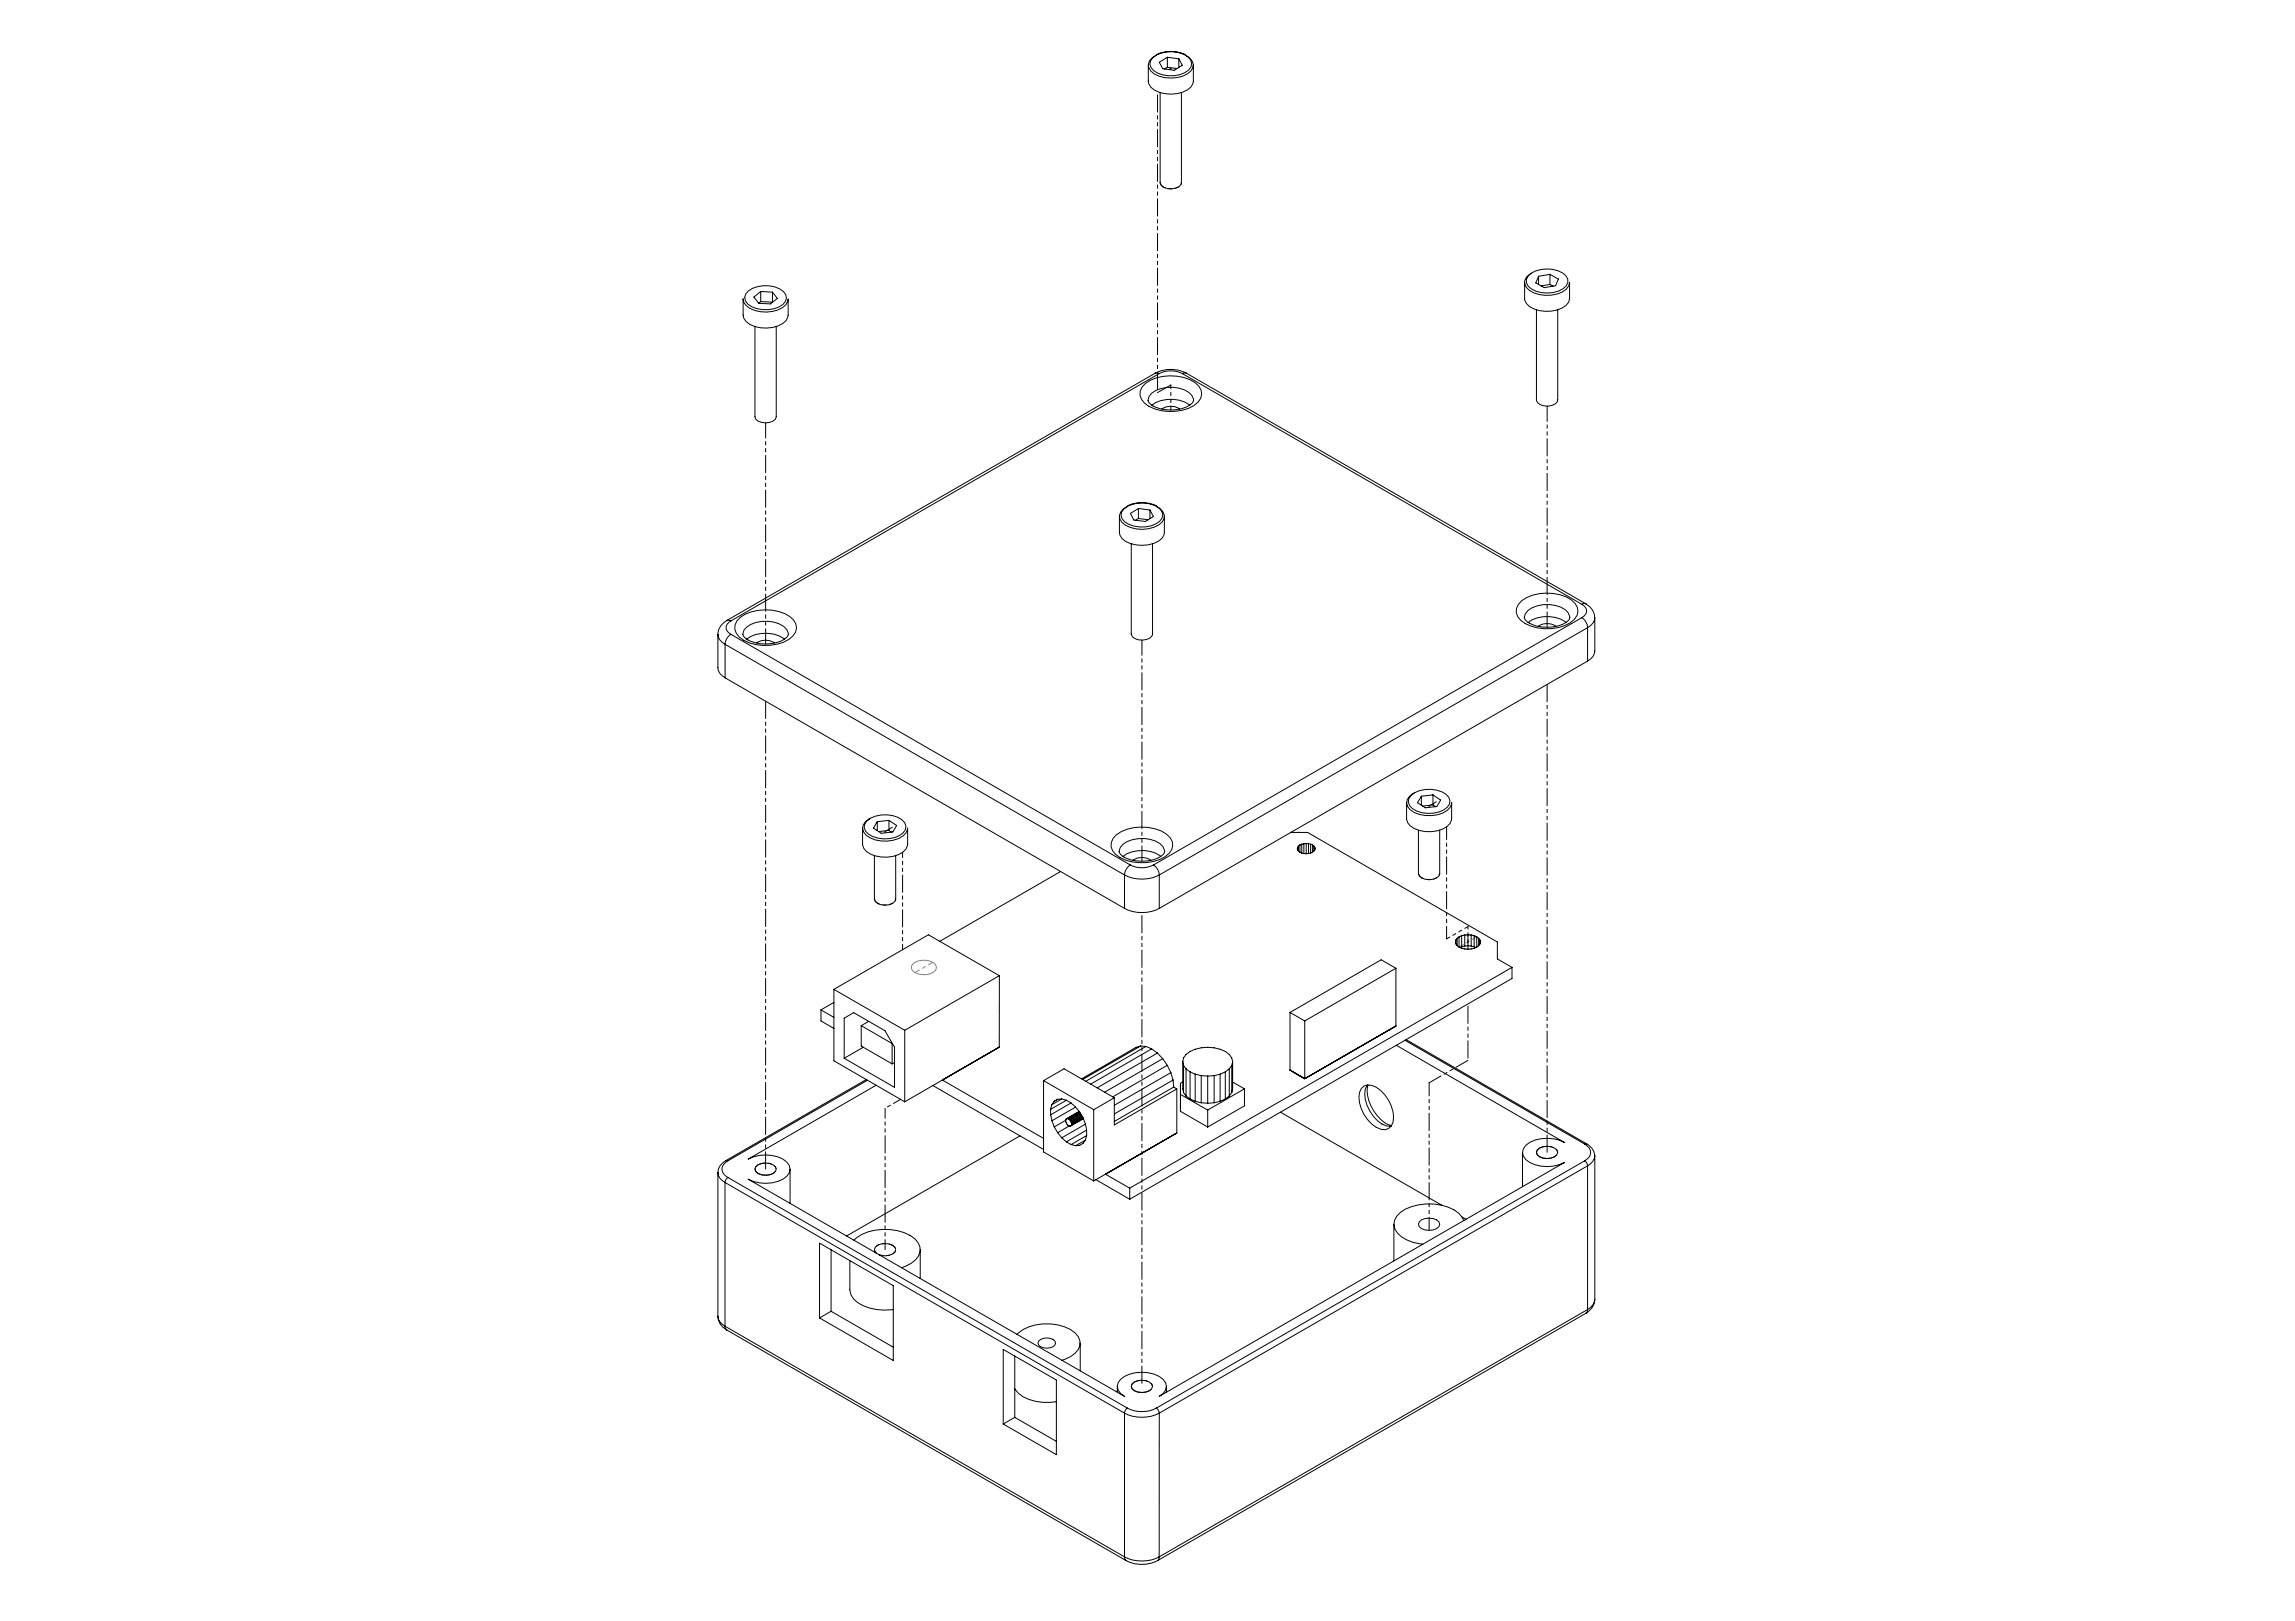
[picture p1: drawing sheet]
<svg xmlns="http://www.w3.org/2000/svg" width="841mm" height="594mm" viewBox="0 0 841 594" stroke-linecap="round" stroke-linejoin="round" font-family="sans-serif">
<path d="M334.4 353.4a6.3 6.3 0 0 1 8.5 .2 2.41 2.41 0 0 1-2.4 3.3 5.7 5.7 0 0 1-6.4-1.8l-.1-.9zM534.1 343.7a6.3 6.3 0 0 1 8.2 .7 2.63 2.63 0 0 1-2.7 3.2 5.3 5.3 0 0 1-6.2-2v-.7z" fill="none" stroke="#808080" stroke-width=".37"/>
<path d="M341.8 352.6l-6.5 3.8M541.2 343.3l-6.5 3.7" fill="none" stroke="#808080" stroke-width=".37" stroke-dasharray="15.2 1.3 1.3 1.3" stroke-dashoffset="13.4"/>
<g fill="none" stroke="#000" stroke-width=".37">
<path d="M423.9 20a12.4 12.4 0 0 1 10.5 0M420.8 23.8v5.9a4.8 4.8 0 0 0 4 4.1 11.9 11.9 0 0 0 11.6-1.9l.7-1.2 .2-1v-5.9M422.5 21.1a11.1 11.1 0 0 1 12.8-.3 3.2 3.2 0 0 1 1.3 3.3 3.2 3.2 0 0 1-2.4 2.5 11.5 11.5 0 0 1-11.4-.7 2.95 2.95 0 0 1-.3-4.8zM423.8 20.2a3.7 3.7 0 0 0-2.1 5.9 11.8 11.8 0 0 0 14.7-.1 3.2 3.2 0 0 0-.6-4.9l-1.3-.8M425.1 33.9v33.1a2.74 2.74 0 0 0 2.8 2.1 4.9 4.9 0 0 0 4.9-1.5l.1-33.7M427.8 21l-3 1.8 1.3 2.4 4.2 .5 2.9-1.8-1.2-2.4M427.8 21l4.2 .5M427.8 24.7l3.5 .4M427.8 24.7l-1 .6M427.8 21v3.7M432 21.5v3.2M272.3 109.5v6a5.2 5.2 0 0 0 4.3 4.2 11.7 11.7 0 0 0 11.4-2.2l.8-2v-5.9a4.7 4.7 0 0 1-3.7 4 12.1 12.1 0 0 1-11.7-1.6l-.8-1.2-.3-1.2"/>
<path d="M274.2 106.6a11.1 11.1 0 0 1 12.9 .2 2.97 2.97 0 0 1-.2 4.8 11.2 11.2 0 0 1-12.9-.2 2.98 2.98 0 0 1 .2-4.8zM276.6 119.7v33a3.4 3.4 0 0 0 3.9 2.3 3.5 3.5 0 0 0 3.9-2.3v-33M278.8 106.8l4.3 .3M278.8 106.8l-2.5 2.1 1.7 2.3M278.8 110.5l-.8 .6M278.8 110.5l4.3 .2M278.8 106.8v3.7M283.1 107.1l1.8 2.3-2.5 2-4.4-.2M283.1 110.7v.1M283.1 107.1v3.6M558.7 103.5a4.5 4.5 0 0 0 3.4 3.8 12.3 12.3 0 0 0 11.8-1.3l1-1.2 .3-1.3v5.9a3.9 3.9 0 0 1-2.7 3.4 12.8 12.8 0 0 1-12-.5l-1.2-1.1-.6-1.2zM559.9 101.2a10.6 10.6 0 0 1 13.9-.1 3 3 0 0 1-1 4.7 11.2 11.2 0 0 1-12.8-.9l-.6-1.2-.1-1.3z"/>
<path d="M560.6 100.4l-1.2 1.1-.7 2M563 113.6v33a2.66 2.66 0 0 0 2.8 2.1 4.7 4.7 0 0 0 4.9-1.5l.1-33.6M563.8 101.2v3M568 100.5l3.1 1.8-1 2.4-4.2 .7-3.1-1.7 1-2.5M568 100.5l-4.2 .7M568 104.2l-3.3 .6M568 104.2l1.1 .7M568 100.5v3.7M423.3 136.8a12.1 12.1 0 0 1 11.5 0M423.3 136.8l.7-.2 .8 .3M423.3 136.8l-157 90.6M424.8 136.9a9.3 9.3 0 0 1 8.5 0"/>
<path d="M424.8 136.9l-157 90.6M433.3 136.9l146.3 84.5M434.8 136.8l-.7-.2-.8 .3M434.8 136.8l146.4 84.5M419.7 140.5a17 17 0 0 1 18.2-.3 4.7 4.7 0 0 1 2.5 4.4 4.7 4.7 0 0 1-2.9 4 17 17 0 0 1-18.1-.9 4.4 4.4 0 0 1 .3-7.2zM422.1 144.1a12.4 12.4 0 0 1 13.6-.3 2.88 2.88 0 0 1 1.6 3.3 9.3 9.3 0 0 1-8.1 3.1 9.4 9.4 0 0 1-8.4-3.1l.3-1.8zM422.1 148.5a12.2 12.2 0 0 1 13.9 0M425.8 149.9a5.7 5.7 0 0 1 6.5 0M410.2 189.2v5.9a4.8 4.8 0 0 0 4 4.1 11.9 11.9 0 0 0 11.6-1.9l.7-1.3 .2-.9v-5.9M411.9 186.5a11.1 11.1 0 0 1 12.8-.3 2.97 2.97 0 0 1 .3 4.8 11.1 11.1 0 0 1-12.8 .2 2.97 2.97 0 0 1-.3-4.7zM413.2 185.6a3.7 3.7 0 0 0-2.1 5.8 11.7 11.7 0 0 0 14.7 0 3.2 3.2 0 0 0-.6-5l-1.3-.7M413.3 185.3a12.4 12.4 0 0 1 10.5 .1"/>
<path d="M414.5 199.3v33a2.64 2.64 0 0 0 2.8 2.2 4.9 4.9 0 0 0 4.9-1.6l.1-33.6M417.2 186.3l-3 1.9 1.3 2.4 4.2 .5 3-1.8-1.3-2.4M417.2 186.3l4.2 .6M417.2 190l3.6 .5M417.2 190l-1.1 .6M417.2 186.3v3.7M421.4 186.9v3.2M263.1 232.4v12.3a4.2 4.2 0 0 0 2.6 3.7M265.7 236.1l146.4 84.5M265.7 236.1v12.3M266.3 227.4a5.1 5.1 0 0 0-2.6 7l2 1.7M266.3 227.4l.7-.1 .8 .2"/>
<path d="M267.8 227.5a2.59 2.59 0 0 0-1.7 2.5 2.59 2.59 0 0 0 1.7 2.4M267.8 232.4a4.6 4.6 0 0 0-2.1 3.7M267.8 232.4l146.4 84.6M271.3 226.3a17.1 17.1 0 0 1 18.2-.4 4.7 4.7 0 0 1 2.4 4.4 4.7 4.7 0 0 1-2.9 4 16.8 16.8 0 0 1-18.1-.9 4.4 4.4 0 0 1 .4-7.1zM272.2 232.4a3.5 3.5 0 0 0 2.8 2.5 13.7 13.7 0 0 0 13.4-1.5l.5-.9M277.3 235.6a5.7 5.7 0 0 1 6.5 0M287.5 234.2a12.3 12.3 0 0 0-13.9 0M288.9 232.4a4.5 4.5 0 0 0-3.3-3.8 12.4 12.4 0 0 0-12 1.2l-1 1.2-.4 1.5M557.6 220.1a17 17 0 0 1 18.2-.3 4.7 4.7 0 0 1 2.4 4.4 4.7 4.7 0 0 1-2.8 4 16.9 16.9 0 0 1-18.1-.9 4.4 4.4 0 0 1 .3-7.2zM560 223.7a12.3 12.3 0 0 1 13.6-.3 3.1 3.1 0 0 1 1.6 3.3 9.3 9.3 0 0 1-8.1 3.2 9.6 9.6 0 0 1-8.4-3.2l-.1-.5 .4-1.3zM560 228.1a12.2 12.2 0 0 1 13.9 0M563.7 229.5a5.7 5.7 0 0 1 6.5 0"/>
<path d="M579.6 221.4a2.59 2.59 0 0 1 1.8 2.5 2.59 2.59 0 0 1-1.8 2.4M579.6 226.3a4.6 4.6 0 0 1 2.2 3.7M579.6 226.3l-156.9 90.7M581.2 221.3a5.8 5.8 0 0 1 3.2 5M581.2 221.3l-.7-.2-.9 .3M581.8 230l-157 90.6M581.8 230v12.2M584.4 226.3v12.3a4.4 4.4 0 0 1-2.6 3.6M584.4 226.3a4.4 4.4 0 0 1-2.6 3.7M265.7 248.4l146.4 84.5M581.8 242.2l-157 90.7M517 291.5a10.6 10.6 0 0 1 13.9 .6 3.2 3.2 0 0 1-1.8 4.7 11.7 11.7 0 0 1-11.5-.5 3 3 0 0 1-.6-4.8z"/>
<path d="M518 290.7a3.7 3.7 0 0 0-2.5 3.6 3.7 3.7 0 0 0 2.8 3.4 12.8 12.8 0 0 0 12-.7l1.1-1.1 .6-1.8v5.9a4.5 4.5 0 0 1-3.3 3.8 12.4 12.4 0 0 1-11.9-1.2l-1-1.1-.4-1.3v-6.1M520.8 291.8v3.3M525.1 291.3l2.8 1.9-1.4 2.4-4.2 .4-2.9-1.9 1.4-2.3M525.1 291.3l-4.3 .5M525.1 295l-3.8 .4M525.1 295l1 .6M525.1 291.3v3.7M317.6 300.9a10.6 10.6 0 0 1 13.9 .5 3.2 3.2 0 0 1-1.8 4.7 11.6 11.6 0 0 1-11.5-.5 2.98 2.98 0 0 1-.6-4.7zM318.7 300a3.6 3.6 0 0 0-2.6 3.6 3.6 3.6 0 0 0 2.8 3.5 12.5 12.5 0 0 0 12-.8l1.1-1.1 .6-1.7v5.8a4.5 4.5 0 0 1-3.3 3.9 12.5 12.5 0 0 1-11.9-1.2l-.9-1.2-.4-1.3v-6M320.4 313.5v16a3.4 3.4 0 0 0 3.9 2.2 3.4 3.4 0 0 0 3.9-2.2v-16M321.5 301.1v3.3M325.8 300.6l2.8 1.9-1.4 2.4-4.3 .5-2.8-1.9 1.4-2.4"/>
<path d="M325.8 300.6l-4.3 .5M325.8 304.3l-3.8 .4M325.8 304.3l.9 .6M325.8 300.6v3.7M388.7 319.4l-44.3 25.5M409.2 305.9a16.9 16.9 0 0 1 18.1-.3 4.7 4.7 0 0 1 2.4 4.3 4.7 4.7 0 0 1-2.8 4.1 16.9 16.9 0 0 1-18.1-1 4.4 4.4 0 0 1 .4-7.1zM411.5 313.8a12.2 12.2 0 0 1 13.9 0M414.2 317a4.8 4.8 0 0 0-2.1 3.6M414.2 317a9.3 9.3 0 0 0 8.5 0M415.2 315.2a5.7 5.7 0 0 1 6.5 0M422.7 317a4.8 4.8 0 0 1 2.1 3.6M426.8 312.1a3.3 3.3 0 0 1-2.6 2.4 14.5 14.5 0 0 1-12.9-.8l-.7-.7-.5-.9a3.1 3.1 0 0 1 1.4-2.7 12.4 12.4 0 0 1 13.6-.2l1.1 1.1 .6 1.8"/>
<path d="M473 305h6.2l69.5 40.2v6.2l5.4 3.1M475.5 310.5v1M475.5 311.5l.3 .4M475.8 310l-.3 .5M475.8 311.9l.6 .4M475.8 310v1.9M476.4 309.6l-.6 .4M476.4 312.3l.6 .3M476.4 309.6v2.7M477 309.3l-.6 .3M477 312.6l.8 .2M477 309.3v3.3"/>
<path d="M477.8 309.2l-.8 .1M477.8 312.8h.8M477.8 309.2v3.6M478.6 309.1l.9 .1M478.6 309.1l-.8 .1M478.6 309.1v3.7M479.5 312.8h-.9M479.5 309.2l.8 .1M479.5 309.2v3.6M480.3 312.6l-.8 .2M480.3 309.3l.6 .3M480.3 309.3v3.3"/>
<path d="M480.9 312.3l-.6 .3M480.9 309.6l.5 .4M480.9 309.6v2.7M481.4 311.9l-.5 .4M481.4 310l.4 .5M481.4 310v1.9M481.8 311.5l-.4 .4M481.8 310.5v1M519.8 304.2v15.9a3.5 3.5 0 0 0 3.9 2.3 3.4 3.4 0 0 0 3.9-2.3v-15.9M412.1 320.6a14.1 14.1 0 0 0 12.7 0M412.1 332.9a14.1 14.1 0 0 0 12.7 0M412.1 320.6v12.3"/>
<path d="M424.8 320.6v12.3M366.2 357.5v26.2l-34.7 20M366.2 357.5l-26-15-34.6 20M366.2 357.5l-34.7 20M511.5 354.8v21.2l-33.4 19.3M511.5 354.8l-5.4-3.1-33.4 19.3M511.5 354.8l-33.4 19.3M533.5 345.9l.5 .6M533.5 344.5v1.4M534 346.5l.7 .6M534 343.8l-.5 .7M534 343.8v2.7"/>
<path d="M534.7 347.1a7.2 7.2 0 0 0 6.5 0M534.7 343.3l-.7 .5M534.7 343.3v3.8M535.6 342.9l-.9 .4M535.6 346.9l-.6 .3M535.6 342.9v4M536.8 342.6l-1.2 .3M536.8 346.7l-1.2 .2M536.8 342.6v4.1M537.9 342.5l1.2 .1M537.9 342.5l-1.1 .1M537.9 346.6l-1.1 .1"/>
<path d="M537.9 346.6l1.2 .1M537.9 342.5v4.1M539.1 342.6l1.1 .3M539.1 346.7l1.1 .2M539.1 342.6v4.1M540.2 342.9l1 .4M540.2 346.9l.6 .3M540.2 342.9v4M541.2 343.3l.7 .5M541.2 343.3v3.8M541.9 346.5l-.7 .6M541.9 343.8l.4 .7"/>
<path d="M541.9 343.8v2.7M542.3 345.9l-.4 .6M542.3 344.5v1.4M554.1 354.5l-140.1 80.9M554.1 354.5v4.1l-140.1 80.8M300.8 370.1l4.8 2.7M300.8 370.1v4l4.8 2.8M305.6 367.3l-4.8 2.8M305.6 362.5l25.9 15M305.6 362.5v26.2l25.9 15M309.4 373.1l3.4-2 11.5 6.6 3.5 6v14.8l-18.4-10.7zM315.6 375.8l11.3 6.6"/>
<path d="M315.6 375.8v7.5l11.3 6.5M318.3 374.3l-2.7 1.5M331.5 377.5v26.2M472.7 371v21.1l5.4 3.2M472.7 371l5.4 3.1M478.1 374.1v21.2M316.4 383.7l-7 4.1M317.4 395.6l-51.4 29.7M317.9 395.8l-51.2 29.6M326.9 382.4v7.4M327 382.3l-.1 .1M327.8 389.4l-.9 .4"/>
<path d="M341.8 397.8l40.6 23.4M345.3 395.8l37.1 21.4M382.4 396l7.5-4.4 18.4 10.7M382.4 396l18.4 10.6M382.4 396v26.1l18.4 10.6M418 383.3l1.9 .2M418 383.3l-21.3 12.3M418 383.3l-1.7 .5-20 11.6M419.9 383.5l2.1 .8M419.9 383.5l-22 12.7M422 384.3l-22.3 13M422 384.3l2.1 1.6"/>
<path d="M424.1 385.9l-22 12.7M424.1 385.9l2 2M426.1 387.9l-21.3 12.3M426.1 387.9l1.6 2.5M427.7 390.4l-19.9 11.5M427.7 390.4l1.3 2.7M429 393.1l-20.7 11.9M429 393.1l.9 2.7M429.9 395.8l-21.6 12.4M429.9 395.8l.2 2.5M430.1 398.3l-21.8 12.6M430.1 398.3l1.1 .7"/>
<path d="M431.2 399v16.2l-26.1 15.1M431.2 399l-22.9 13.2v-9.9M433.4 389l.3 1.4M433.4 389a5.5 5.5 0 0 1 4.6-4.5 13.9 13.9 0 0 1 12.5 1.9l.9 1.3 .3 1.3M433.4 396.5l-.8 .5v10.2l10 5.8M433.4 389v10l.3 1.4M433.7 390.4l.9 1.3M433.7 390.4v10M434.6 391.7l1.5 1.1M434.6 391.7v9.9M436.1 392.8l1.9 .8M436.1 392.8v9.9"/>
<path d="M438 393.6l2.2 .6M438 393.6v10M440.2 394.2l2.4 .1M440.2 394.2v9.9M442.6 394.3v10M444.9 394.2l-2.3 .1M444.9 394.2v9.9M447.1 393.6l-2.2 .6M447.1 393.6v10M449 392.8l-1.9 .8M449 392.8v9.9M450.5 391.7l-1.5 1.1"/>
<path d="M450.5 391.7v9.9M451.4 390.4l-.9 1.3M451.4 390.4v10M451.7 389l-.3 1.4M451.7 396.5l4.3 2.5M451.7 389v10l-.3 1.4M456 399v6.2l-13.4 7.8M456 399l-13.4 7.8M498.8 398.9a3.9 3.9 0 0 1 5.5-.5 13.4 13.4 0 0 1 6.2 12.8 3.4 3.4 0 0 1-4.5 2.6 12.9 12.9 0 0 1-7.8-13.5zM501 397.6a6.4 6.4 0 0 0-.7 5.3 13.2 13.2 0 0 0 7.8 9.7l1.7 .1M501.3 397.7a13.8 13.8 0 0 0 6 13.6l2.6 1.2M511.7 383l61.6 35.6a13.5 13.5 0 0 0-14.2 1.1 3.7 3.7 0 0 0 1.5 6.3 14.1 14.1 0 0 0 12.7 0l-148.5 85.7a3.9 3.9 0 0 0 2.6-3.7 3.9 3.9 0 0 0-2.6-3.6 13.4 13.4 0 0 0-14.2 1.1 3.7 3.7 0 0 0 1.5 6.2l-137.9-79.6a13.4 13.4 0 0 0 14.1-1.1 3.4 3.4 0 0 0 0-5.2 13.1 13.1 0 0 0-14.1-1.1l46.9-27"/>
<path d="M514.8 381.2l65.9 38M515.3 381l66.1 38.2M373.8 416.2l-63.6 36.7M385 406.5v2M385 408.5l.5 2.2M385.4 404.8l-.4 1.7M385.5 410.7l.8 2.3M386.3 413l1.3 2.1M387.6 415.1l1.5 1.8M389.1 416.9l1.7 1.5M389.1 402.7l-3.7 2.1M390.5 410.5l-4.2 2.5"/>
<path d="M390.7 403.1l1.7 1 1.7 1.5 1.5 1.9M390.7 403.1a3.6 3.6 0 0 0-5.3 1.7M390.8 418.4l1.7 1M390.8 403.2l-5.8 3.3M390.8 410a1.86 1.86 0 0 0 1.1 2.6M391.1 409.9l-.3 .1M391.1 409.9h.2M391.1 409.9l4.4-2.6-4.7 2.7M391.3 409.9l.3 .1M391.6 410l.3 .2M391.8 412.6l-4.2 2.5M391.9 410.2l.2 .3"/>
<path d="M392.1 410.5l.3 .3M392.4 410.8l.1 .4M392.4 412.6h-.5M392.5 419.4l1.7 .4M392.5 404.2l-7.5 4.3M392.5 411.2l.1 .3M392.5 412.4l-.1 .2M392.6 411.5l.1 .4M392.6 412.2l-.1 .2M392.7 411.9l-.1 .3M394.2 405.7l-8.7 5M395.6 407.5a12.2 12.2 0 0 1 2.2 10.2l-.9 1.3-1.2 .7-1.5 .1"/>
<path d="M395.6 407.5l-4.3 2.4M395.7 407.6l-4.1 2.4M395.9 407.9l-4 2.3M396.1 408.2l-4 2.3M396.3 408.6l-3.9 2.2M396.5 408.9l-4 2.3M396.7 409.3l-4.1 2.2M396.8 409.5l-4.1 2.4M396.9 409.7l-4.3 2.5M396.9 409.9l-4.4 2.5M397 409.9l-4.6 2.7M397.7 417.8l-3.5 2"/>
<path d="M397.8 411.9l-8.7 5M398.2 416.1l-5.7 3.3M398.2 414.1l-7.4 4.3M400.8 406.6v26.1M408.3 402.3l-7.5 4.3M432.6 401l10 5.8M433.7 400.4l.9 1.2M434.6 401.6l1.5 1.1M436.1 402.7l1.9 .9M438 403.6l2.2 .5M440.2 404.1l2.4 .2M442.6 406.8v6.2"/>
<path d="M444.9 404.1l-2.3 .2M447.1 403.6l-2.2 .5M449 402.7l-1.9 .9M450.5 401.6l-1.5 1.1M451.4 400.4l-.9 1.2M469.2 407.6l59.1 34M580.7 419.2a3.2 3.2 0 0 1 2.2 3.1 3.2 3.2 0 0 1-2.2 3.1M581.4 419.2a5.3 5.3 0 0 1 3 4.3M581.4 419.2h-.7M263.1 429.6a4.4 4.4 0 0 0 2.6 3.7M263.1 429.6v52.7M265.7 433.3v52.7"/>
<path d="M265.7 433.3l146.4 84.5M266 425.3a5.1 5.1 0 0 0-2.9 4.3M266 425.3l.7 .1M266.7 425.4a3.2 3.2 0 0 0-2.2 3 3.2 3.2 0 0 0 2.2 3.1M266.7 431.5l-.7 .8-.3 1M266.7 431.5l146.4 84.5M276.9 427.6a5.4 5.4 0 0 1 7.2 0l.3 .8a3.4 3.4 0 0 1-3.9 2.3 3.4 3.4 0 0 1-3.9-2.3zM289.5 428.4v12.6M401.6 432.3l12.4 7.1M405.1 430.3l8.9 5.1M405.1 430.3l-4.3 2.4M414 435.4v4"/>
<path d="M557.9 422.3v12.6M563.3 421.4a5.4 5.4 0 0 1 7.2 0l.3 .9a3.5 3.5 0 0 1-3.9 2.3 3.4 3.4 0 0 1-3.9-2.3zM580.7 425.4l.6 .5 .5 1.3M580.7 425.4l-157 90.6M581.8 427.2v52.7M581.8 427.2l-157 90.6M584.4 423.5a4.6 4.6 0 0 1-2.6 3.7M584.4 423.5v52.7M300.3 455.5l27 15.6v27.4l-27-15.6zM304.6 458v22.5M312.9 454.5a16.5 16.5 0 0 1 13.2-3.9 14.3 14.3 0 0 1 10.3 4.8 4.8 4.8 0 0 1-.8 6.2l-1.7 1.3-3.6 1.6M321.1 459.2l-.7-1.3a3.4 3.4 0 0 1 3.9-2.2 3.4 3.4 0 0 1 3.9 2.2 3.4 3.4 0 0 1-3.9 2.3l-2.1-.4"/>
<path d="M337.2 457.9v10.6M510.8 448.6v13.5M520.1 447.7a5.4 5.4 0 0 1 7.2 0l.3 .9a3.4 3.4 0 0 1-3.9 2.2 3.4 3.4 0 0 1-3.9-2.2zM535.7 445.9l1.5 .9M536.4 447.3a8.8 8.8 0 0 0-5.8-5 19.8 19.8 0 0 0-17.4 1.9 5.2 5.2 0 0 0 .4 9.1 16.2 16.2 0 0 0 7.8 2.6M311.4 462v10.6a5.8 5.8 0 0 0 2.9 4.7 19.2 19.2 0 0 0 13 2.6M581.8 479.9l-.2 .8-.5 .6M581.8 479.9l-157 90.6M584.4 476.2a5.7 5.7 0 0 1-3.3 5.1M584.4 476.2a4.6 4.6 0 0 1-2.6 3.7M263.1 482.3a4.5 4.5 0 0 0 2.6 3.7M263.1 482.3a5.6 5.6 0 0 0 3.2 5.1"/>
<path d="M265.7 486l.2 .8 .4 .6M265.7 486l146.4 84.5M266.3 487.4l146.4 84.5M304.6 480.5l22.7 13.2M304.6 480.5l-4.3 2.4M367.6 494.5l19.5 11.2v27.3l-19.5-11.2zM371.9 496.9v22.5M372.7 489a17.4 17.4 0 0 1 19.6-1.8 5.3 5.3 0 0 1 2.8 7.3 10.4 10.4 0 0 1-6 4M380.6 491.4a4.4 4.4 0 0 1 6 0l.2 .8a2.74 2.74 0 0 1-3.2 1.8 2.82 2.82 0 0 1-3.2-1.8zM395.9 492.2v10.1M581.1 481.3l-156.9 90.6M371.9 508.9a12.1 12.1 0 0 0 10.3 5l4.9-.3"/>
<path d="M371.9 519.4l-4.3 2.4M371.9 519.4l15.2 8.8M409.4 508v2.2M412.1 517.8a14.1 14.1 0 0 0 12.7 0M412.1 517.8v52.7M413.1 516a11.7 11.7 0 0 0 10.6 0M413.1 516l-.6 .5-.4 1.3M414.8 507.2a5.3 5.3 0 0 1 7.2 0l.3 .8a3.5 3.5 0 0 1-3.9 2.3 3.4 3.4 0 0 1-3.9-2.3zM423.7 516l.8 .8 .3 1M424.8 517.8v52.7M427.4 508v2.2M412.1 570.5a14 14 0 0 0 12.7 0"/>
<path d="M412.1 570.5l.1 .9 .5 .5M412.7 571.9a12.6 12.6 0 0 0 11.5 0M424.8 570.5l-.2 .9-.4 .5"/>
</g>
<path d="M530.1 344l7.8-4.5M327.1 456.3l.8 .8 .3 .8a3.4 3.4 0 0 1-3.9 2.3l-2.1-.4" fill="none" stroke="#000" stroke-width=".37" stroke-dasharray="6.3 1.3 1.3 1.3 1.3 1.3" stroke-dashoffset="5"/>
<path d="M429.1 141.1v9.1M321.1 459.1l-.7-1.2a3.4 3.4 0 0 1 3.9-2.2l2.8 .6" fill="none" stroke="#000" stroke-width=".37" stroke-dasharray="6.3 1.3 1.3 1.3 1.3 1.3" stroke-dashoffset="4.9"/>
<path d="M426.3 68.5a5.6 5.6 0 0 0 6.4-.7l.3-.9M321.6 331a5.6 5.6 0 0 0 6.4-.7l.2-.9M521 321.7a5.6 5.6 0 0 0 6.3-.8l.3-.8" fill="none" stroke="#000" stroke-width=".37" stroke-dasharray="6.3 1.3 1.3 1.3 1.3 1.3" stroke-dashoffset="5.7"/>
<path d="M429.1 25.1l-.8 .4M429.1 25.6v-.5M425.2 66.9l.3 .9 .8 .7M424.2 143.9l4.9-2.8M280.6 256.9v171.5M566.9 250.8v171.5M523.7 295.3l2.7-1.5M523.7 295.8v-.5M324.4 304.7l2.6-1.6M324.4 305.2v-.5M320.4 329.4l.3 .9 .9 .7M519.8 320.1l.3 .8 .9 .8" fill="none" stroke="#000" stroke-width=".37" stroke-dasharray="6.3 1.3 1.3 1.3 1.3 1.3"/>
<path d="M277.8 430a5.6 5.6 0 0 0 6.4-.7l.3-.9a3.4 3.4 0 0 0-3.9-2.2 3.4 3.4 0 0 0-3.9 2.2l.3 .9 .8 .7M564.2 423.9a5.6 5.6 0 0 0 6.3-.8l.3-.8a3.4 3.4 0 0 0-3.9-2.3 3.4 3.4 0 0 0-3.9 2.3l.3 .8 .9 .8M415.7 509.6a5.6 5.6 0 0 0 6.4-.7l.3-.9a3.4 3.4 0 0 0-3.9-2.2 3.4 3.4 0 0 0-3.9 2.2l.2 .9 .9 .7" fill="none" stroke="#000" stroke-width=".37" stroke-dasharray="6.3 1.3 1.3 1.3 1.3 1.3" stroke-dashoffset="-.2"/>
<path d="M324.3 406.1v51.8" fill="none" stroke="#000" stroke-width=".37" stroke-dasharray="6.3 1.3 1.3 1.3 1.3 1.3" stroke-dashoffset="2.7"/>
<path d="M330 402.8l-5.7 3.3" fill="none" stroke="#000" stroke-width=".37" stroke-dasharray="6.3 1.3 1.3 1.3 1.3 1.3" stroke-dashoffset="3.3"/>
<path d="M330.8 312.3v35.7" fill="none" stroke="#000" stroke-width=".37" stroke-dasharray="6.3 1.3 1.3 1.3 1.3 1.3" stroke-dashoffset="4.4"/>
<path d="M523.7 396.8v54" fill="none" stroke="#000" stroke-width=".37" stroke-dasharray="6.3 1.3 1.3 1.3 1.3 1.3" stroke-dashoffset="1.5"/>
<path d="M537.9 388.6l-14.2 8.2" fill="none" stroke="#000" stroke-width=".37" stroke-dasharray="6.3 1.3 1.3 1.3 1.3 1.3" stroke-dashoffset="1.3"/>
<path d="M537.9 339.5v8.3" fill="none" stroke="#000" stroke-width=".37" stroke-dasharray="6.3 1.3 1.3 1.3 1.3 1.3" stroke-dashoffset="5.4"/>
<path d="M537.9 367.9v20.7" fill="none" stroke="#000" stroke-width=".37" stroke-dasharray="6.3 1.3 1.3 1.3 1.3 1.3" stroke-dashoffset="-.8"/>
<path d="M530.1 303v41" fill="none" stroke="#000" stroke-width=".37" stroke-dasharray="6.3 1.3 1.3 1.3 1.3 1.3" stroke-dashoffset="1.7"/>
<path d="M280.6 154.9v81.1M566.9 148.8v81M418.5 234.5v81.1" fill="none" stroke="#000" stroke-width=".37" stroke-dasharray="6.3 1.3 1.3 1.3 1.3 1.3" stroke-dashoffset=".8"/>
<path d="M424.2 33.6v110.3" fill="none" stroke="#000" stroke-width=".37" stroke-dasharray="6.3 1.3 1.3 1.3 1.3 1.3" stroke-dashoffset="-1.2"/>
<path d="M418.5 334.4v173.6" fill="none" stroke="#000" stroke-width=".37" stroke-dasharray="6.3 1.3 1.3 1.3 1.3 1.3" stroke-dashoffset="-1.1"/>
</svg>
